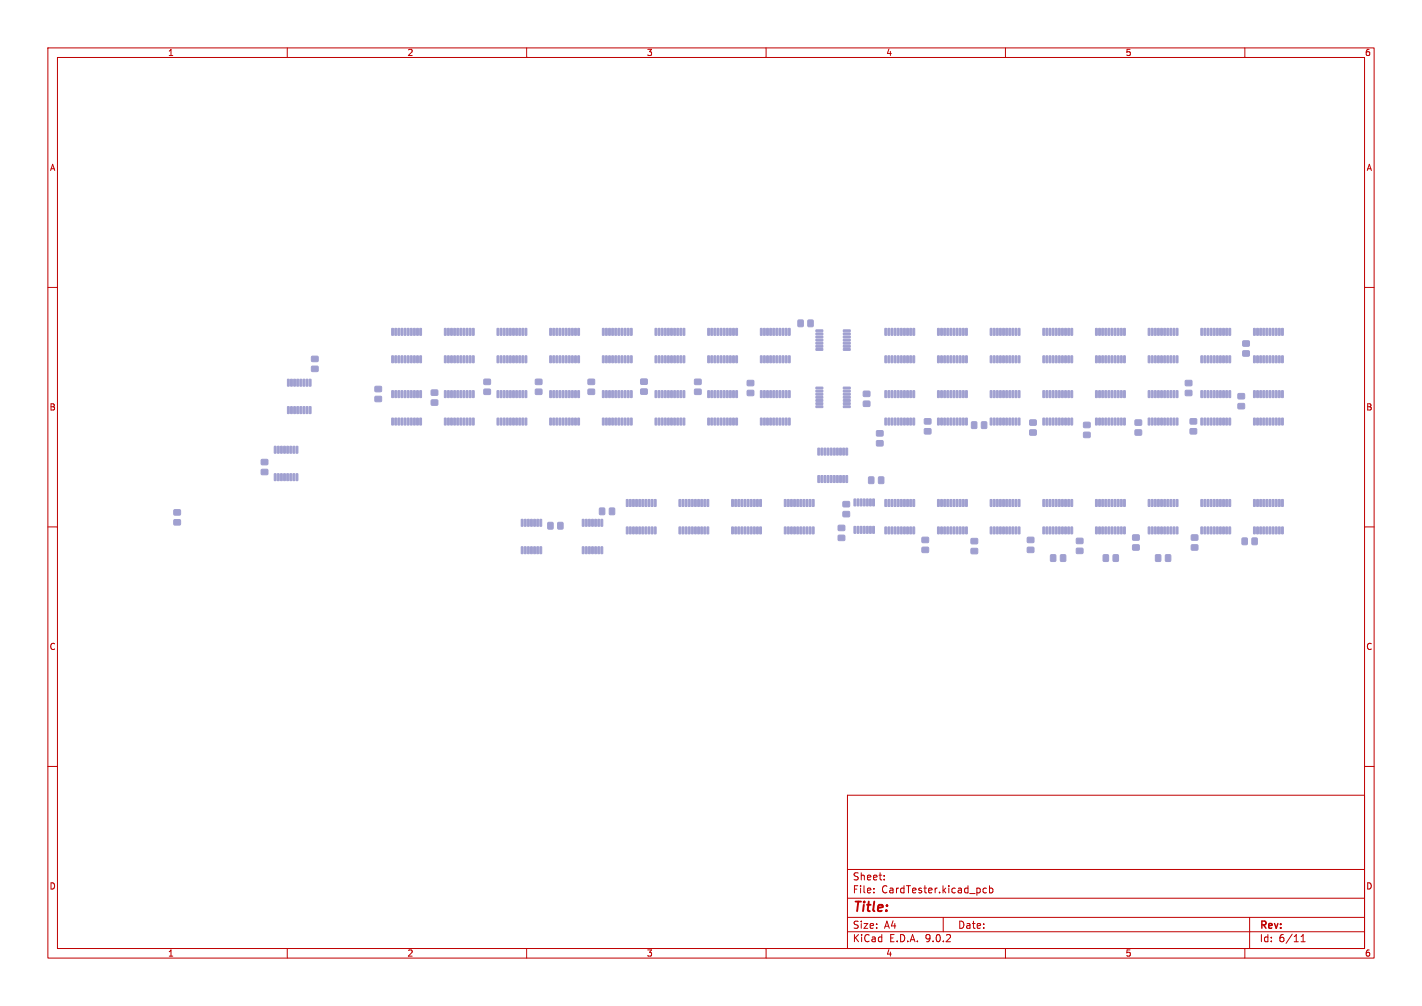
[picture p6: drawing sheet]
<svg xmlns="http://www.w3.org/2000/svg" width="297mm" height="210mm" viewBox="0 0 297 210" stroke-linecap="round" stroke-linejoin="round" font-family="sans-serif">
<defs><g id="words">
<text font-size="2.8" fill="#c00000" x="178" y="190.9">Title:</text>
<g font-size="2.1" fill="#c00000">
<text x="178" y="184">Sheet:</text>
<text x="178" y="186.7">File:</text>
<text x="184.1" y="186.7">CardTester.kicad_pcb</text>
<text x="178" y="196.9">KiCad</text>
<text x="178" y="194.1">Size:</text>
<text x="184.7" y="194.1">A4</text>
<text x="185.7" y="196.9">E.D.A.</text>
<text x="193.3" y="196.9">9.0.2</text>
<text x="200" y="194.1">Date:</text>
<text x="263" y="194.3">Rev:</text>
<text x="263" y="196.9">Id:</text>
<text x="267.1" y="196.9">6/11</text>
</g>
<g font-size="1.8" fill="#c00000">
<text x="35" y="11.9">1</text>
<text x="85" y="11.9">2</text>
<text x="135" y="11.9">3</text>
<text x="185" y="11.9">4</text>
<text x="235" y="11.9">5</text>
<text x="285" y="11.9">6</text>
<text x="10.3" y="35.9">A</text>
<text x="285.4" y="35.9">A</text>
<text x="10.3" y="85.9">B</text>
<text x="285.3" y="85.9">B</text>
<text x="10.3" y="135.9">C</text>
<text x="285.3" y="135.9">C</text>
<text x="10.3" y="185.9">D</text>
<text x="285.3" y="185.9">D</text>
<text x="35" y="199.9">1</text>
<text x="85" y="199.9">2</text>
<text x="135" y="199.9">3</text>
<text x="185" y="199.9">4</text>
<text x="235" y="199.9">5</text>
<text x="285" y="199.9">6</text>
</g>
</g></defs>
<g fill="none" stroke="#c00000" stroke-width=".21">
<path d="M10 10h277v190h-277zM12 12h273v186h-273zM60 10v2M110 10v2M160 10v2M210 10v2M260 10v2M10 60h2M285 60h2M10 110h2M285 110h2M10 160h2"/>
<path d="M177 166h108v32h-108zM285 160h2M60 198v2M110 198v2M160 198v2M177 194.5h108M177 191.5h108M177 187.5h108M177 181.5h108M182.5 186.3v.1M182.5 185.5v.1M184.7 183.6v.1"/>
<path d="M184.7 182.8v.1M197 191.5v3M206 185.5l-.4-.1-.3 .3 .2 .6h.5M206.7 185.5l.4-.1 .3 .3-.2 .6h-.5M206.7 184.9v1.5M210 198v2M260 198v2M261 191.5v6.5M271.7 196.6h.9M271.7 195.5l.5-.4v1.5"/>
</g>
<g fill="#a0a0d0" stroke="#a0a0d0" stroke-width=".21">
<path d="M64.6 84.9h.4l-.1 1.4h-.3z"/>
<path d="M64 84.9h.3v1.4h-.4z"/>
<path d="M63.3 84.9h.4l-.1 1.4h-.3z"/>
<path d="M62.7 84.9h.3v1.4h-.4z"/>
<path d="M62 84.9h.4l-.1 1.4h-.3z"/>
<path d="M61.4 84.9h.3v1.4h-.4z"/>
<path d="M60.7 84.9h.4l-.1 1.4h-.3z"/>
<path d="M60.1 84.9h.3v1.4h-.4z"/>
<path d="M60.1 79.2h.3v1.4h-.4z"/>
<path d="M60.7 79.2h.4l-.1 1.4h-.3z"/>
<path d="M61.4 79.2h.3v1.4h-.4z"/>
<path d="M62 79.2h.4l-.1 1.4h-.3z"/>
<path d="M62.7 79.2h.3v1.4h-.4z"/>
<path d="M63.3 79.2h.4l-.1 1.4h-.3z"/>
<path d="M64 79.2h.3v1.4h-.4z"/>
<path d="M64.6 79.2h.4l-.1 1.4h-.3z"/>
<path d="M152.8 104.3h.4l-.1 1.4h-.3z"/>
<path d="M153.5 104.3h.3v1.4h-.3z"/>
<path d="M154.1 104.3h.4l-.1 1.4h-.3z"/>
<path d="M154.8 104.3h.3v1.4h-.3z"/>
<path d="M155.4 104.3h.4l-.1 1.4h-.3z"/>
<path d="M156.1 104.3h.3v1.4h-.3z"/>
<path d="M156.7 104.3h.4l-.1 1.4h-.3z"/>
<path d="M157.4 104.3h.3v1.4h-.3z"/>
<path d="M158 104.3h.4l-.1 1.4h-.3z"/>
<path d="M158.7 104.3h.3v1.4h-.3z"/>
<path d="M158.7 110h.3v1.5l-.3-.1z"/>
<path d="M158 110h.4l-.1 1.5-.3-.1z"/>
<path d="M157.4 110h.3v1.5l-.3-.1z"/>
<path d="M156.7 110h.4l-.1 1.5-.3-.1z"/>
<path d="M156.1 110h.3v1.5l-.3-.1z"/>
<path d="M155.4 110h.4l-.1 1.5-.3-.1z"/>
<path d="M154.8 110h.3v1.5l-.3-.1z"/>
<path d="M154.1 110h.4l-.1 1.5-.3-.1z"/>
<path d="M153.5 110h.3v1.5l-.3-.1z"/>
<path d="M152.8 110h.4l-.1 1.5-.3-.1z"/>
<path d="M57.3 93.2h.4l-.1 1.4h-.3z"/>
<path d="M58 93.2h.3v1.4h-.4z"/>
<path d="M58.6 93.2h.4l-.1 1.4h-.3z"/>
<path d="M59.3 93.2h.3v1.4h-.4z"/>
<path d="M59.9 93.2h.4l-.1 1.4h-.3z"/>
<path d="M60.6 93.2h.3v1.4h-.4z"/>
<path d="M61.2 93.2h.4l-.1 1.4h-.3z"/>
<path d="M61.9 93.2h.3v1.4h-.4z"/>
<path d="M61.9 98.9h.3v1.4h-.4z"/>
<path d="M61.2 98.9h.4l-.1 1.4h-.3z"/>
<path d="M60.6 98.9h.3v1.4h-.4z"/>
<path d="M59.9 98.9h.4l-.1 1.4h-.3z"/>
<path d="M59.3 98.9h.3v1.4h-.4z"/>
<path d="M58.6 98.9h.4l-.1 1.4h-.3z"/>
<path d="M58 98.9h.3v1.4h-.4z"/>
<path d="M57.3 98.9h.4l-.1 1.4h-.3z"/>
<path d="M122.8 81.3h1.4v1h-1.4z"/>
<path d="M122.8 79.2h1.4v1h-1.4z"/>
<path d="M248.8 111.7h1.4v1h-1.4z"/>
<path d="M248.8 113.8h1.4v1h-1.4z"/>
<path d="M193.1 87.4h1.3v1.1h-1.3z"/>
<path d="M193.1 89.5h1.3v1.1h-1.3z"/>
<path d="M228.8 68.6h.4l-.1 1.4h-.3z"/>
<path d="M229.5 68.6h.3v1.4h-.3z"/>
<path d="M230.1 68.6h.4l-.1 1.4h-.3z"/>
<path d="M230.8 68.6h.3v1.4h-.3z"/>
<path d="M231.4 68.6h.4l-.1 1.4h-.3z"/>
<path d="M232.1 68.6h.3v1.4h-.3z"/>
<path d="M232.7 68.6h.4l-.1 1.4h-.3z"/>
<path d="M233.4 68.6h.3v1.4h-.3z"/>
<path d="M234 68.6h.4l-.1 1.4h-.3z"/>
<path d="M234.7 68.6h.3v1.4h-.3z"/>
<path d="M234.7 74.3h.3v1.4h-.3z"/>
<path d="M234 74.3h.4l-.1 1.4h-.3z"/>
<path d="M233.4 74.3h.3v1.4h-.3z"/>
<path d="M232.7 74.3h.4l-.1 1.4h-.3z"/>
<path d="M232.1 74.3h.3v1.4h-.3z"/>
<path d="M231.4 74.3h.4l-.1 1.4h-.3z"/>
<path d="M230.8 74.3h.3v1.4h-.3z"/>
<path d="M230.1 74.3h.4l-.1 1.4h-.3z"/>
<path d="M229.5 74.3h.3v1.4h-.3z"/>
<path d="M228.8 74.3h.4l-.1 1.4h-.3z"/>
<path d="M125.5 114.2h.4l-.1 1.4-.3-.1z"/>
<path d="M124.9 114.2h.3v1.4l-.3-.1z"/>
<path d="M124.2 114.2h.4l-.1 1.4-.3-.1z"/>
<path d="M123.6 114.2h.3v1.4l-.3-.1z"/>
<path d="M122.9 114.2h.4l-.1 1.4-.3-.1z"/>
<path d="M122.3 114.2h.3v1.4l-.3-.1z"/>
<path d="M121.6 114.2h.4l-.1 1.4-.3-.1z"/>
<path d="M121.6 108.4l.4 .1-.1 1.4-.3-.1z"/>
<path d="M122.3 108.4l.3 .1v1.4l-.3-.1z"/>
<path d="M122.9 108.4l.4 .1-.1 1.4-.3-.1z"/>
<path d="M123.6 108.4l.3 .1v1.4l-.3-.1z"/>
<path d="M124.2 108.4l.4 .1-.1 1.4-.3-.1z"/>
<path d="M124.9 108.4l.3 .1v1.4l-.3-.1z"/>
<path d="M125.5 108.4l.4 .1-.1 1.4-.3-.1z"/>
<path d="M217.8 68.6h.4l-.1 1.4h-.3z"/>
<path d="M218.5 68.6h.3v1.4h-.3z"/>
<path d="M219.1 68.6h.4l-.1 1.4h-.3z"/>
<path d="M219.8 68.6h.3v1.4h-.3z"/>
<path d="M220.4 68.6h.4l-.1 1.4h-.3z"/>
<path d="M221.1 68.6h.3v1.4h-.3z"/>
<path d="M221.7 68.6h.4l-.1 1.4h-.3z"/>
<path d="M222.4 68.6h.3v1.4h-.3z"/>
<path d="M223 68.6h.4l-.1 1.4h-.3z"/>
<path d="M223.7 68.6h.3v1.4h-.3z"/>
<path d="M223.7 74.3h.3v1.4h-.3z"/>
<path d="M223 74.3h.4l-.1 1.4h-.3z"/>
<path d="M222.4 74.3h.3v1.4h-.3z"/>
<path d="M221.7 74.3h.4l-.1 1.4h-.3z"/>
<path d="M221.1 74.3h.3v1.4h-.3z"/>
<path d="M220.4 74.3h.4l-.1 1.4h-.3z"/>
<path d="M219.8 74.3h.3v1.4h-.3z"/>
<path d="M219.1 74.3h.4l-.1 1.4h-.3z"/>
<path d="M218.5 74.3h.3v1.4h-.3z"/>
<path d="M217.8 74.3h.4l-.1 1.4h-.3z"/>
<path d="M145.1 81.3h1.3v1h-1.3z"/>
<path d="M145.1 79.2h1.3v1h-1.3z"/>
<path d="M81.8 81.6h.4l-.1 1.4h-.3z"/>
<path d="M82.5 81.6h.3v1.4h-.3z"/>
<path d="M83.1 81.6h.4l-.1 1.4h-.3z"/>
<path d="M83.8 81.6h.3v1.4h-.3z"/>
<path d="M84.4 81.6h.4l-.1 1.4h-.3z"/>
<path d="M85.1 81.6h.3v1.4h-.3z"/>
<path d="M85.7 81.6h.4l-.1 1.4h-.3z"/>
<path d="M86.4 81.6h.3v1.4h-.3z"/>
<path d="M87 81.6h.4l-.1 1.4h-.3z"/>
<path d="M87.7 81.6h.3v1.4h-.3z"/>
<path d="M87.7 87.3h.3v1.4h-.3z"/>
<path d="M87 87.3h.4l-.1 1.4h-.3z"/>
<path d="M86.4 87.3h.3v1.4h-.3z"/>
<path d="M85.7 87.3h.4l-.1 1.4h-.3z"/>
<path d="M85.1 87.3h.3v1.4h-.3z"/>
<path d="M84.4 87.3h.4l-.1 1.4h-.3z"/>
<path d="M83.8 87.3h.3v1.4h-.3z"/>
<path d="M83.1 87.3h.4l-.1 1.4h-.3z"/>
<path d="M82.5 87.3h.3v1.4h-.3z"/>
<path d="M81.8 87.3h.4l-.1 1.4h-.3z"/>
<path d="M114.8 68.6h.4l-.1 1.4h-.3z"/>
<path d="M115.5 68.6h.3v1.4h-.3z"/>
<path d="M116.1 68.6h.4l-.1 1.4h-.3z"/>
<path d="M116.8 68.6h.3v1.4h-.3z"/>
<path d="M117.4 68.6h.4l-.1 1.4h-.3z"/>
<path d="M118.1 68.6h.3v1.4h-.3z"/>
<path d="M118.7 68.6h.4l-.1 1.4h-.3z"/>
<path d="M119.4 68.6h.3v1.4h-.3z"/>
<path d="M120 68.6h.4l-.1 1.4h-.3z"/>
<path d="M120.7 68.6h.3v1.4h-.3z"/>
<path d="M120.7 74.3h.3v1.4h-.3z"/>
<path d="M120 74.3h.4l-.1 1.4h-.3z"/>
<path d="M119.4 74.3h.3v1.4h-.3z"/>
<path d="M118.7 74.3h.4l-.1 1.4h-.3z"/>
<path d="M118.1 74.3h.3v1.4h-.3z"/>
<path d="M117.4 74.3h.4l-.1 1.4h-.3z"/>
<path d="M116.8 74.3h.3v1.4h-.3z"/>
<path d="M116.1 74.3h.4l-.1 1.4h-.3z"/>
<path d="M115.5 74.3h.3v1.4h-.3z"/>
<path d="M114.8 74.3h.4l-.1 1.4h-.3z"/>
<path d="M217.8 104.3h.4l-.1 1.4h-.3z"/>
<path d="M218.5 104.3h.3v1.4h-.3z"/>
<path d="M219.1 104.3h.4l-.1 1.4h-.3z"/>
<path d="M219.8 104.3h.3v1.4h-.3z"/>
<path d="M220.4 104.3h.4l-.1 1.4h-.3z"/>
<path d="M221.1 104.3h.3v1.4h-.3z"/>
<path d="M221.7 104.3h.4l-.1 1.4h-.3z"/>
<path d="M222.4 104.3h.3v1.4h-.3z"/>
<path d="M223 104.3h.4l-.1 1.4h-.3z"/>
<path d="M223.7 104.3h.3v1.4h-.3z"/>
<path d="M223.7 110h.3v1.5l-.3-.1z"/>
<path d="M223 110h.4l-.1 1.5-.3-.1z"/>
<path d="M222.4 110h.3v1.5l-.3-.1z"/>
<path d="M221.7 110h.4l-.1 1.5-.3-.1z"/>
<path d="M221.1 110h.3v1.5l-.3-.1z"/>
<path d="M220.4 110h.4l-.1 1.5-.3-.1z"/>
<path d="M219.8 110h.3v1.5l-.3-.1z"/>
<path d="M219.1 110h.4l-.1 1.5-.3-.1z"/>
<path d="M218.5 110h.3v1.5l-.3-.1z"/>
<path d="M217.8 110h.4l-.1 1.5-.3-.1z"/>
<path d="M247.6 79.4h1.3v1.1h-1.3z"/>
<path d="M247.6 81.5h1.3v1.1h-1.3z"/>
<path d="M147.8 68.6h.4l-.1 1.4h-.3z"/>
<path d="M148.5 68.6h.3v1.4h-.3z"/>
<path d="M149.1 68.6h.4l-.1 1.4h-.3z"/>
<path d="M149.8 68.6h.3v1.4h-.3z"/>
<path d="M150.4 68.6h.4l-.1 1.4h-.3z"/>
<path d="M151.1 68.6h.3v1.4h-.3z"/>
<path d="M151.7 68.6h.4l-.1 1.4h-.3z"/>
<path d="M152.4 68.6h.3v1.4h-.3z"/>
<path d="M153 68.6h.4l-.1 1.4h-.3z"/>
<path d="M153.7 68.6h.3v1.4h-.3z"/>
<path d="M153.7 74.3h.3v1.4h-.3z"/>
<path d="M153 74.3h.4l-.1 1.4h-.3z"/>
<path d="M152.4 74.3h.3v1.4h-.3z"/>
<path d="M151.7 74.3h.4l-.1 1.4h-.3z"/>
<path d="M151.1 74.3h.3v1.4h-.3z"/>
<path d="M150.4 74.3h.4l-.1 1.4h-.3z"/>
<path d="M149.8 74.3h.3v1.4h-.3z"/>
<path d="M149.1 74.3h.4l-.1 1.4h-.3z"/>
<path d="M148.5 74.3h.3v1.4h-.3z"/>
<path d="M147.8 74.3h.4l-.1 1.4h-.3z"/>
<path d="M239.8 104.3h.4l-.1 1.4h-.3z"/>
<path d="M240.5 104.3h.3v1.4h-.3z"/>
<path d="M241.1 104.3h.4l-.1 1.4h-.3z"/>
<path d="M241.8 104.3h.3v1.4h-.3z"/>
<path d="M242.4 104.3h.4l-.1 1.4h-.3z"/>
<path d="M243.1 104.3h.3v1.4h-.3z"/>
<path d="M243.7 104.3h.4l-.1 1.4h-.3z"/>
<path d="M244.4 104.3h.3v1.4h-.3z"/>
<path d="M245 104.3h.4l-.1 1.4h-.3z"/>
<path d="M245.7 104.3h.3v1.4h-.3z"/>
<path d="M245.7 110h.3v1.5l-.3-.1z"/>
<path d="M245 110h.4l-.1 1.5-.3-.1z"/>
<path d="M244.4 110h.3v1.5l-.3-.1z"/>
<path d="M243.7 110h.4l-.1 1.5-.3-.1z"/>
<path d="M243.1 110h.3v1.5l-.3-.1z"/>
<path d="M242.4 110h.4l-.1 1.5-.3-.1z"/>
<path d="M241.8 110h.3v1.5l-.3-.1z"/>
<path d="M241.1 110h.4l-.1 1.5-.3-.1z"/>
<path d="M240.5 110h.3v1.5l-.3-.1z"/>
<path d="M239.8 110h.4l-.1 1.5-.3-.1z"/>
<path d="M206.8 104.3h.4l-.1 1.4h-.3z"/>
<path d="M207.5 104.3h.3v1.4h-.3z"/>
<path d="M208.1 104.3h.4l-.1 1.4h-.3z"/>
<path d="M208.8 104.3h.3v1.4h-.3z"/>
<path d="M209.4 104.3h.4l-.1 1.4h-.3z"/>
<path d="M210.1 104.3h.3v1.4h-.3z"/>
<path d="M210.7 104.3h.4l-.1 1.4h-.3z"/>
<path d="M211.4 104.3h.3v1.4h-.3z"/>
<path d="M212 104.3h.4l-.1 1.4h-.3z"/>
<path d="M212.7 104.3h.3v1.4h-.3z"/>
<path d="M212.7 110h.3v1.5l-.3-.1z"/>
<path d="M212 110h.4l-.1 1.5-.3-.1z"/>
<path d="M211.4 110h.3v1.5l-.3-.1z"/>
<path d="M210.7 110h.4l-.1 1.5-.3-.1z"/>
<path d="M210.1 110h.3v1.5l-.3-.1z"/>
<path d="M209.4 110h.4l-.1 1.5-.3-.1z"/>
<path d="M208.8 110h.3v1.5l-.3-.1z"/>
<path d="M208.1 110h.4l-.1 1.5-.3-.1z"/>
<path d="M207.5 110h.3v1.5l-.3-.1z"/>
<path d="M206.8 110h.4l-.1 1.5-.3-.1z"/>
<path d="M226.3 88.2h1.4v1h-1.4z"/>
<path d="M226.3 90.3h1.4v1h-1.4z"/>
<path d="M184.8 104.3h.4l-.1 1.4h-.3z"/>
<path d="M185.5 104.3h.3v1.4h-.3z"/>
<path d="M186.1 104.3h.4l-.1 1.4h-.3z"/>
<path d="M186.8 104.3h.3v1.4h-.3z"/>
<path d="M187.4 104.3h.4l-.1 1.4h-.3z"/>
<path d="M188.1 104.3h.3v1.4h-.3z"/>
<path d="M188.7 104.3h.4l-.1 1.4h-.3z"/>
<path d="M189.4 104.3h.3v1.4h-.3z"/>
<path d="M190 104.3h.4l-.1 1.4h-.3z"/>
<path d="M190.7 104.3h.3v1.4h-.3z"/>
<path d="M190.7 110h.3v1.5l-.3-.1z"/>
<path d="M190 110h.4l-.1 1.5-.3-.1z"/>
<path d="M189.4 110h.3v1.5l-.3-.1z"/>
<path d="M188.7 110h.4l-.1 1.5-.3-.1z"/>
<path d="M188.1 110h.3v1.5l-.3-.1z"/>
<path d="M187.4 110h.4l-.1 1.5-.3-.1z"/>
<path d="M186.8 110h.3v1.5l-.3-.1z"/>
<path d="M186.1 110h.4l-.1 1.5-.3-.1z"/>
<path d="M185.5 110h.3v1.5l-.3-.1z"/>
<path d="M184.8 110h.4l-.1 1.5-.3-.1z"/>
<path d="M241.4 115.8h1v1.4h-1z"/>
<path d="M243.4 115.8h1.1v1.4h-1.1z"/>
<path d="M112.8 114.2h.3v1.4l-.3-.1z"/>
<path d="M112.1 114.2h.4l-.1 1.4-.3-.1z"/>
<path d="M111.5 114.2h.3v1.4l-.3-.1z"/>
<path d="M110.8 114.2h.4l-.1 1.4-.3-.1z"/>
<path d="M110.2 114.2h.3v1.4l-.3-.1z"/>
<path d="M109.5 114.2h.4l-.1 1.4-.3-.1z"/>
<path d="M108.9 114.2h.3v1.4l-.3-.1z"/>
<path d="M108.9 108.4l.3 .1v1.4l-.3-.1z"/>
<path d="M109.5 108.4l.4 .1-.1 1.4-.3-.1z"/>
<path d="M110.2 108.4l.3 .1v1.4l-.3-.1z"/>
<path d="M110.8 108.4l.4 .1-.1 1.4-.3-.1z"/>
<path d="M111.5 108.4l.3 .1v1.4l-.3-.1z"/>
<path d="M112.1 108.4l.4 .1-.1 1.4-.3-.1z"/>
<path d="M112.8 108.4l.3 .1v1.4l-.3-.1z"/>
<path d="M92.8 68.6h.4l-.1 1.4h-.3z"/>
<path d="M93.5 68.6h.3v1.4h-.3z"/>
<path d="M94.1 68.6h.4l-.1 1.4h-.3z"/>
<path d="M94.8 68.6h.3v1.4h-.3z"/>
<path d="M95.4 68.6h.4l-.1 1.4h-.3z"/>
<path d="M96.1 68.6h.3v1.4h-.3z"/>
<path d="M96.7 68.6h.4l-.1 1.4h-.3z"/>
<path d="M97.4 68.6h.3v1.4h-.3z"/>
<path d="M98 68.6h.4l-.1 1.4h-.3z"/>
<path d="M98.7 68.6h.3v1.4h-.3z"/>
<path d="M98.7 74.3h.3v1.4h-.3z"/>
<path d="M98 74.3h.4l-.1 1.4h-.3z"/>
<path d="M97.4 74.3h.3v1.4h-.3z"/>
<path d="M96.7 74.3h.4l-.1 1.4h-.3z"/>
<path d="M96.1 74.3h.3v1.4h-.3z"/>
<path d="M95.4 74.3h.4l-.1 1.4h-.3z"/>
<path d="M94.8 74.3h.3v1.4h-.3z"/>
<path d="M94.1 74.3h.4l-.1 1.4h-.3z"/>
<path d="M93.5 74.3h.3v1.4h-.3z"/>
<path d="M92.8 74.3h.4l-.1 1.4h-.3z"/>
<path d="M81.8 68.6h.4l-.1 1.4h-.3z"/>
<path d="M82.5 68.6h.3v1.4h-.3z"/>
<path d="M83.1 68.6h.4l-.1 1.4h-.3z"/>
<path d="M83.8 68.6h.3v1.4h-.3z"/>
<path d="M84.4 68.6h.4l-.1 1.4h-.3z"/>
<path d="M85.1 68.6h.3v1.4h-.3z"/>
<path d="M85.7 68.6h.4l-.1 1.4h-.3z"/>
<path d="M86.4 68.6h.3v1.4h-.3z"/>
<path d="M87 68.6h.4l-.1 1.4h-.3z"/>
<path d="M87.7 68.6h.3v1.4h-.3z"/>
<path d="M87.7 74.3h.3v1.4h-.3z"/>
<path d="M87 74.3h.4l-.1 1.4h-.3z"/>
<path d="M86.4 74.3h.3v1.4h-.3z"/>
<path d="M85.7 74.3h.4l-.1 1.4h-.3z"/>
<path d="M85.1 74.3h.3v1.4h-.3z"/>
<path d="M84.4 74.3h.4l-.1 1.4h-.3z"/>
<path d="M83.8 74.3h.3v1.4h-.3z"/>
<path d="M83.1 74.3h.4l-.1 1.4h-.3z"/>
<path d="M82.5 74.3h.3v1.4h-.3z"/>
<path d="M81.8 74.3h.4l-.1 1.4h-.3z"/>
<path d="M250.8 81.6h.4l-.1 1.4h-.3z"/>
<path d="M251.5 81.6h.3v1.4h-.3z"/>
<path d="M252.1 81.6h.4l-.1 1.4h-.3z"/>
<path d="M252.8 81.6h.3v1.4h-.3z"/>
<path d="M253.4 81.6h.4l-.1 1.4h-.3z"/>
<path d="M254.1 81.6h.3v1.4h-.3z"/>
<path d="M254.7 81.6h.4l-.1 1.4h-.3z"/>
<path d="M255.4 81.6h.3v1.4h-.3z"/>
<path d="M256 81.6h.4l-.1 1.4h-.3z"/>
<path d="M256.7 81.6h.3v1.4h-.3z"/>
<path d="M256.7 87.3h.3v1.4h-.3z"/>
<path d="M256 87.3h.4l-.1 1.4h-.3z"/>
<path d="M255.4 87.3h.3v1.4h-.3z"/>
<path d="M254.7 87.3h.4l-.1 1.4h-.3z"/>
<path d="M254.1 87.3h.3v1.4h-.3z"/>
<path d="M253.4 87.3h.4l-.1 1.4h-.3z"/>
<path d="M252.8 87.3h.3v1.4h-.3z"/>
<path d="M252.1 87.3h.4l-.1 1.4h-.3z"/>
<path d="M251.5 87.3h.3v1.4h-.3z"/>
<path d="M250.8 87.3h.4l-.1 1.4h-.3z"/>
<path d="M261.8 104.3h.4l-.1 1.4h-.3z"/>
<path d="M262.5 104.3h.3v1.4h-.3z"/>
<path d="M263.1 104.3h.4l-.1 1.4h-.3z"/>
<path d="M263.8 104.3h.3v1.4h-.3z"/>
<path d="M264.4 104.3h.4l-.1 1.4h-.3z"/>
<path d="M265.1 104.3h.3v1.4h-.3z"/>
<path d="M265.7 104.3h.4l-.1 1.4h-.3z"/>
<path d="M266.4 104.3h.3v1.4h-.3z"/>
<path d="M267 104.3h.4l-.1 1.4h-.3z"/>
<path d="M267.7 104.3h.3v1.4h-.3z"/>
<path d="M267.7 110h.3v1.5l-.3-.1z"/>
<path d="M267 110h.4l-.1 1.5-.3-.1z"/>
<path d="M266.4 110h.3v1.5l-.3-.1z"/>
<path d="M265.7 110h.4l-.1 1.5-.3-.1z"/>
<path d="M265.1 110h.3v1.5l-.3-.1z"/>
<path d="M264.4 110h.4l-.1 1.5-.3-.1z"/>
<path d="M263.8 110h.3v1.5l-.3-.1z"/>
<path d="M263.1 110h.4l-.1 1.5-.3-.1z"/>
<path d="M262.5 110h.3v1.5l-.3-.1z"/>
<path d="M261.8 110h.4l-.1 1.5-.3-.1z"/>
<path d="M259.4 112.3h1.1v1.4h-1.1z"/>
<path d="M261.5 112.3h1.1v1.4h-1.1z"/>
<path d="M214.6 112.2h1.3v1h-1.3z"/>
<path d="M214.6 114.3h1.3v1h-1.3z"/>
<path d="M258.6 82.2h1.3v1h-1.3z"/>
<path d="M258.6 84.3h1.3v1h-1.3z"/>
<path d="M176.2 80.8h1.3l.1 .3-1.4 .1z"/>
<path d="M176.2 81.5h1.3l.1 .3h-1.4z"/>
<path d="M176.2 82.1h1.3l.1 .3-1.4 .1z"/>
<path d="M176.2 82.8h1.3l.1 .3h-1.4z"/>
<path d="M176.2 83.4h1.3l.1 .3-1.4 .1z"/>
<path d="M176.2 84.1h1.3l.1 .3h-1.4z"/>
<path d="M176.2 84.7h1.3l.1 .3-1.4 .1z"/>
<path d="M170.4 84.7h1.4l.1 .3-1.4 .1z"/>
<path d="M170.4 84.1h1.4l.1 .3h-1.4z"/>
<path d="M170.4 83.4h1.4l.1 .3-1.4 .1z"/>
<path d="M170.4 82.8h1.4l.1 .3h-1.4z"/>
<path d="M170.4 82.1h1.4l.1 .3-1.4 .1z"/>
<path d="M170.4 81.5h1.4l.1 .3h-1.4z"/>
<path d="M170.4 80.8h1.4l.1 .3-1.4 .1z"/>
<path d="M65.1 76.5h1.3v1h-1.3z"/>
<path d="M65.1 74.4h1.3v1h-1.3z"/>
<path d="M228.8 104.3h.4l-.1 1.4h-.3z"/>
<path d="M229.5 104.3h.3v1.4h-.3z"/>
<path d="M230.1 104.3h.4l-.1 1.4h-.3z"/>
<path d="M230.8 104.3h.3v1.4h-.3z"/>
<path d="M231.4 104.3h.4l-.1 1.4h-.3z"/>
<path d="M232.1 104.3h.3v1.4h-.3z"/>
<path d="M232.7 104.3h.4l-.1 1.4h-.3z"/>
<path d="M233.4 104.3h.3v1.4h-.3z"/>
<path d="M234 104.3h.4l-.1 1.4h-.3z"/>
<path d="M234.7 104.3h.3v1.4h-.3z"/>
<path d="M234.7 110h.3v1.5l-.3-.1z"/>
<path d="M234 110h.4l-.1 1.5-.3-.1z"/>
<path d="M233.4 110h.3v1.5l-.3-.1z"/>
<path d="M232.7 110h.4l-.1 1.5-.3-.1z"/>
<path d="M232.1 110h.3v1.5l-.3-.1z"/>
<path d="M231.4 110h.4l-.1 1.5-.3-.1z"/>
<path d="M230.8 110h.3v1.5l-.3-.1z"/>
<path d="M230.1 110h.4l-.1 1.5-.3-.1z"/>
<path d="M229.5 110h.3v1.5l-.3-.1z"/>
<path d="M228.8 110h.4l-.1 1.5-.3-.1z"/>
<path d="M236.6 111.7h1.3v1h-1.3z"/>
<path d="M236.6 113.8h1.3v1h-1.3z"/>
<path d="M195.8 104.3h.4l-.1 1.4h-.3z"/>
<path d="M196.5 104.3h.3v1.4h-.3z"/>
<path d="M197.1 104.3h.4l-.1 1.4h-.3z"/>
<path d="M197.8 104.3h.3v1.4h-.3z"/>
<path d="M198.4 104.3h.4l-.1 1.4h-.3z"/>
<path d="M199.1 104.3h.3v1.4h-.3z"/>
<path d="M199.7 104.3h.4l-.1 1.4h-.3z"/>
<path d="M200.4 104.3h.3v1.4h-.3z"/>
<path d="M201 104.3h.4l-.1 1.4h-.3z"/>
<path d="M201.7 104.3h.3v1.4h-.3z"/>
<path d="M201.7 110h.3v1.5l-.3-.1z"/>
<path d="M201 110h.4l-.1 1.5-.3-.1z"/>
<path d="M200.4 110h.3v1.5l-.3-.1z"/>
<path d="M199.7 110h.4l-.1 1.5-.3-.1z"/>
<path d="M199.1 110h.3v1.5l-.3-.1z"/>
<path d="M198.4 110h.4l-.1 1.5-.3-.1z"/>
<path d="M197.8 110h.3v1.5l-.3-.1z"/>
<path d="M197.1 110h.4l-.1 1.5-.3-.1z"/>
<path d="M196.5 110h.3v1.5l-.3-.1z"/>
<path d="M195.8 110h.4l-.1 1.5-.3-.1z"/>
<path d="M111.8 81.3h1.4v1h-1.4z"/>
<path d="M111.8 79.2h1.4v1h-1.4z"/>
<path d="M183.5 99.6h1.1v1.3h-1.1z"/>
<path d="M181.4 99.6h1.1v1.3h-1.1z"/>
<path d="M183.1 89.9h1.3v1.1h-1.3z"/>
<path d="M183.1 92h1.3v1.1h-1.3z"/>
<path d="M130.8 104.3h.4l-.1 1.4h-.3z"/>
<path d="M131.5 104.3h.3v1.4h-.3z"/>
<path d="M132.1 104.3h.4l-.1 1.4h-.3z"/>
<path d="M132.8 104.3h.3v1.4h-.3z"/>
<path d="M133.4 104.3h.4l-.1 1.4h-.3z"/>
<path d="M134.1 104.3h.3v1.4h-.3z"/>
<path d="M134.7 104.3h.4l-.1 1.4h-.3z"/>
<path d="M135.4 104.3h.3v1.4h-.3z"/>
<path d="M136 104.3h.4l-.1 1.4h-.3z"/>
<path d="M136.7 104.3h.3v1.4h-.3z"/>
<path d="M136.7 110h.3v1.5l-.3-.1z"/>
<path d="M136 110h.4l-.1 1.5-.3-.1z"/>
<path d="M135.4 110h.3v1.5l-.3-.1z"/>
<path d="M134.7 110h.4l-.1 1.5-.3-.1z"/>
<path d="M134.1 110h.3v1.5l-.3-.1z"/>
<path d="M133.4 110h.4l-.1 1.5-.3-.1z"/>
<path d="M132.8 110h.3v1.5l-.3-.1z"/>
<path d="M132.1 110h.4l-.1 1.5-.3-.1z"/>
<path d="M131.5 110h.3v1.5l-.3-.1z"/>
<path d="M130.8 110h.4l-.1 1.5-.3-.1z"/>
<path d="M250.8 68.6h.4l-.1 1.4h-.3z"/>
<path d="M251.5 68.6h.3v1.4h-.3z"/>
<path d="M252.1 68.6h.4l-.1 1.4h-.3z"/>
<path d="M252.8 68.6h.3v1.4h-.3z"/>
<path d="M253.4 68.6h.4l-.1 1.4h-.3z"/>
<path d="M254.1 68.6h.3v1.4h-.3z"/>
<path d="M254.7 68.6h.4l-.1 1.4h-.3z"/>
<path d="M255.4 68.6h.3v1.4h-.3z"/>
<path d="M256 68.6h.4l-.1 1.4h-.3z"/>
<path d="M256.7 68.6h.3v1.4h-.3z"/>
<path d="M256.7 74.3h.3v1.4h-.3z"/>
<path d="M256 74.3h.4l-.1 1.4h-.3z"/>
<path d="M255.4 74.3h.3v1.4h-.3z"/>
<path d="M254.7 74.3h.4l-.1 1.4h-.3z"/>
<path d="M254.1 74.3h.3v1.4h-.3z"/>
<path d="M253.4 74.3h.4l-.1 1.4h-.3z"/>
<path d="M252.8 74.3h.3v1.4h-.3z"/>
<path d="M252.1 74.3h.4l-.1 1.4h-.3z"/>
<path d="M251.5 74.3h.3v1.4h-.3z"/>
<path d="M250.8 74.3h.4l-.1 1.4h-.3z"/>
<path d="M114.4 109.1h1.1v1.3h-1.1z"/>
<path d="M116.5 109.1h1.1v1.3h-1.1z"/>
<path d="M215.1 87.7h1.3v1h-1.3z"/>
<path d="M215.1 89.8h1.3v1h-1.3z"/>
<path d="M133.8 81.2h1.4v1.1h-1.4z"/>
<path d="M133.8 79.2h1.4v1h-1.4z"/>
<path d="M261.8 68.6h.4l-.1 1.4h-.3z"/>
<path d="M262.5 68.6h.3v1.4h-.3z"/>
<path d="M263.1 68.6h.4l-.1 1.4h-.3z"/>
<path d="M263.8 68.6h.3v1.4h-.3z"/>
<path d="M264.4 68.6h.4l-.1 1.4h-.3z"/>
<path d="M265.1 68.6h.3v1.4h-.3z"/>
<path d="M265.7 68.6h.4l-.1 1.4h-.3z"/>
<path d="M266.4 68.6h.3v1.4h-.3z"/>
<path d="M267 68.6h.4l-.1 1.4h-.3z"/>
<path d="M267.7 68.6h.3v1.4h-.3z"/>
<path d="M267.7 74.3h.3v1.4h-.3z"/>
<path d="M267 74.3h.4l-.1 1.4h-.3z"/>
<path d="M266.4 74.3h.3v1.4h-.3z"/>
<path d="M265.7 74.3h.4l-.1 1.4h-.3z"/>
<path d="M265.1 74.3h.3v1.4h-.3z"/>
<path d="M264.4 74.3h.4l-.1 1.4h-.3z"/>
<path d="M263.8 74.3h.3v1.4h-.3z"/>
<path d="M263.1 74.3h.4l-.1 1.4h-.3z"/>
<path d="M262.5 74.3h.3v1.4h-.3z"/>
<path d="M261.8 74.3h.4l-.1 1.4h-.3z"/>
<path d="M168.8 66.8h1v1.4h-1z"/>
<path d="M166.7 66.8h1v1.4h-1z"/>
<path d="M141.8 104.3h.4l-.1 1.4h-.3z"/>
<path d="M142.5 104.3h.3v1.4h-.3z"/>
<path d="M143.1 104.3h.4l-.1 1.4h-.3z"/>
<path d="M143.8 104.3h.3v1.4h-.3z"/>
<path d="M144.4 104.3h.4l-.1 1.4h-.3z"/>
<path d="M145.1 104.3h.3v1.4h-.3z"/>
<path d="M145.7 104.3h.4l-.1 1.4h-.3z"/>
<path d="M146.4 104.3h.3v1.4h-.3z"/>
<path d="M147 104.3h.4l-.1 1.4h-.3z"/>
<path d="M147.7 104.3h.3v1.4h-.3z"/>
<path d="M147.7 110h.3v1.5l-.3-.1z"/>
<path d="M147 110h.4l-.1 1.5-.3-.1z"/>
<path d="M146.4 110h.3v1.5l-.3-.1z"/>
<path d="M145.7 110h.4l-.1 1.5-.3-.1z"/>
<path d="M145.1 110h.3v1.5l-.3-.1z"/>
<path d="M144.4 110h.4l-.1 1.5-.3-.1z"/>
<path d="M143.8 110h.3v1.5l-.3-.1z"/>
<path d="M143.1 110h.4l-.1 1.5-.3-.1z"/>
<path d="M142.5 110h.3v1.5l-.3-.1z"/>
<path d="M141.8 110h.4l-.1 1.5-.3-.1z"/>
<path d="M195.8 68.6h.4l-.1 1.4h-.3z"/>
<path d="M196.5 68.6h.3v1.4h-.3z"/>
<path d="M197.1 68.6h.4l-.1 1.4h-.3z"/>
<path d="M197.8 68.6h.3v1.4h-.3z"/>
<path d="M198.4 68.6h.4l-.1 1.4h-.3z"/>
<path d="M199.1 68.6h.3v1.4h-.3z"/>
<path d="M199.7 68.6h.4l-.1 1.4h-.3z"/>
<path d="M200.4 68.6h.3v1.4h-.3z"/>
<path d="M201 68.6h.4l-.1 1.4h-.3z"/>
<path d="M201.7 68.6h.3v1.4h-.3z"/>
<path d="M201.7 74.3h.3v1.4h-.3z"/>
<path d="M201 74.3h.4l-.1 1.4h-.3z"/>
<path d="M200.4 74.3h.3v1.4h-.3z"/>
<path d="M199.7 74.3h.4l-.1 1.4h-.3z"/>
<path d="M199.1 74.3h.3v1.4h-.3z"/>
<path d="M198.4 74.3h.4l-.1 1.4h-.3z"/>
<path d="M197.8 74.3h.3v1.4h-.3z"/>
<path d="M197.1 74.3h.4l-.1 1.4h-.3z"/>
<path d="M196.5 74.3h.3v1.4h-.3z"/>
<path d="M195.8 74.3h.4l-.1 1.4h-.3z"/>
<path d="M224.8 112.4h1.4v1h-1.4z"/>
<path d="M224.8 114.5h1.4v1h-1.4z"/>
<path d="M192.6 112.2h1.3v1h-1.3z"/>
<path d="M192.6 114.3h1.3v1h-1.3z"/>
<path d="M103.8 81.6h.4l-.1 1.4h-.3z"/>
<path d="M104.5 81.6h.3v1.4h-.3z"/>
<path d="M105.1 81.6h.4l-.1 1.4h-.3z"/>
<path d="M105.8 81.6h.3v1.4h-.3z"/>
<path d="M106.4 81.6h.4l-.1 1.4h-.3z"/>
<path d="M107.1 81.6h.3v1.4h-.3z"/>
<path d="M107.7 81.6h.4l-.1 1.4h-.3z"/>
<path d="M108.4 81.6h.3v1.4h-.3z"/>
<path d="M109 81.6h.4l-.1 1.4h-.3z"/>
<path d="M109.7 81.6h.3v1.4h-.3z"/>
<path d="M109.7 87.3h.3v1.4h-.3z"/>
<path d="M109 87.3h.4l-.1 1.4h-.3z"/>
<path d="M108.4 87.3h.3v1.4h-.3z"/>
<path d="M107.7 87.3h.4l-.1 1.4h-.3z"/>
<path d="M107.1 87.3h.3v1.4h-.3z"/>
<path d="M106.4 87.3h.4l-.1 1.4h-.3z"/>
<path d="M105.8 87.3h.3v1.4h-.3z"/>
<path d="M105.1 87.3h.4l-.1 1.4h-.3z"/>
<path d="M104.5 87.3h.3v1.4h-.3z"/>
<path d="M103.8 87.3h.4l-.1 1.4h-.3z"/>
<path d="M230.4 115.8h1.1v1.4h-1.1z"/>
<path d="M232.5 115.8h1.1v1.4h-1.1z"/>
<path d="M239.8 68.6h.4l-.1 1.4h-.3z"/>
<path d="M240.5 68.6h.3v1.4h-.3z"/>
<path d="M241.1 68.6h.4l-.1 1.4h-.3z"/>
<path d="M241.8 68.6h.3v1.4h-.3z"/>
<path d="M242.4 68.6h.4l-.1 1.4h-.3z"/>
<path d="M243.1 68.6h.3v1.4h-.3z"/>
<path d="M243.7 68.6h.4l-.1 1.4h-.3z"/>
<path d="M244.4 68.6h.3v1.4h-.3z"/>
<path d="M245 68.6h.4l-.1 1.4h-.3z"/>
<path d="M245.7 68.6h.3v1.4h-.3z"/>
<path d="M245.7 74.3h.3v1.4h-.3z"/>
<path d="M245 74.3h.4l-.1 1.4h-.3z"/>
<path d="M244.4 74.3h.3v1.4h-.3z"/>
<path d="M243.7 74.3h.4l-.1 1.4h-.3z"/>
<path d="M243.1 74.3h.3v1.4h-.3z"/>
<path d="M242.4 74.3h.4l-.1 1.4h-.3z"/>
<path d="M241.8 74.3h.3v1.4h-.3z"/>
<path d="M241.1 74.3h.4l-.1 1.4h-.3z"/>
<path d="M240.5 74.3h.3v1.4h-.3z"/>
<path d="M239.8 74.3h.4l-.1 1.4h-.3z"/>
<path d="M219.4 115.8h1.1v1.4h-1.1z"/>
<path d="M221.5 115.8h1.1v1.4h-1.1z"/>
<path d="M125.2 106.1h1.1v1.3h-1.1z"/>
<path d="M127.3 106.1h1v1.3h-1z"/>
<path d="M206.8 81.6h.4l-.1 1.4h-.3z"/>
<path d="M207.5 81.6h.3v1.4h-.3z"/>
<path d="M208.1 81.6h.4l-.1 1.4h-.3z"/>
<path d="M208.8 81.6h.3v1.4h-.3z"/>
<path d="M209.4 81.6h.4l-.1 1.4h-.3z"/>
<path d="M210.1 81.6h.3v1.4h-.3z"/>
<path d="M210.7 81.6h.4l-.1 1.4h-.3z"/>
<path d="M211.4 81.6h.3v1.4h-.3z"/>
<path d="M212 81.6h.4l-.1 1.4h-.3z"/>
<path d="M212.7 81.6h.3v1.4h-.3z"/>
<path d="M212.7 87.3h.3v1.4h-.3z"/>
<path d="M212 87.3h.4l-.1 1.4h-.3z"/>
<path d="M211.4 87.3h.3v1.4h-.3z"/>
<path d="M210.7 87.3h.4l-.1 1.4h-.3z"/>
<path d="M210.1 87.3h.3v1.4h-.3z"/>
<path d="M209.4 87.3h.4l-.1 1.4h-.3z"/>
<path d="M208.8 87.3h.3v1.4h-.3z"/>
<path d="M208.1 87.3h.4l-.1 1.4h-.3z"/>
<path d="M207.5 87.3h.3v1.4h-.3z"/>
<path d="M206.8 87.3h.4l-.1 1.4h-.3z"/>
<path d="M78.3 82.8h1.4v1h-1.4z"/>
<path d="M78.3 80.7h1.4v1h-1.4z"/>
<path d="M184.8 68.6h.4l-.1 1.4h-.3z"/>
<path d="M185.5 68.6h.3v1.4h-.3z"/>
<path d="M186.1 68.6h.4l-.1 1.4h-.3z"/>
<path d="M186.8 68.6h.3v1.4h-.3z"/>
<path d="M187.4 68.6h.4l-.1 1.4h-.3z"/>
<path d="M188.1 68.6h.3v1.4h-.3z"/>
<path d="M188.7 68.6h.4l-.1 1.4h-.3z"/>
<path d="M189.4 68.6h.3v1.4h-.3z"/>
<path d="M190 68.6h.4l-.1 1.4h-.3z"/>
<path d="M190.7 68.6h.3v1.4h-.3z"/>
<path d="M190.7 74.3h.3v1.4h-.3z"/>
<path d="M190 74.3h.4l-.1 1.4h-.3z"/>
<path d="M189.4 74.3h.3v1.4h-.3z"/>
<path d="M188.7 74.3h.4l-.1 1.4h-.3z"/>
<path d="M188.1 74.3h.3v1.4h-.3z"/>
<path d="M187.4 74.3h.4l-.1 1.4h-.3z"/>
<path d="M186.8 74.3h.3v1.4h-.3z"/>
<path d="M186.1 74.3h.4l-.1 1.4h-.3z"/>
<path d="M185.5 74.3h.3v1.4h-.3z"/>
<path d="M184.8 74.3h.4l-.1 1.4h-.3z"/>
<path d="M176.1 106.8h1.3v1h-1.3z"/>
<path d="M176.1 104.7h1.3v1.1h-1.3z"/>
<path d="M90.1 81.4h1.3v1.1h-1.3z"/>
<path d="M90.1 83.5h1.3v1.1h-1.3z"/>
<path d="M180.3 81.7h1.4v1h-1.4z"/>
<path d="M180.3 83.8h1.4v1h-1.4z"/>
<path d="M206.8 68.6h.4l-.1 1.4h-.3z"/>
<path d="M207.5 68.6h.3v1.4h-.3z"/>
<path d="M208.1 68.6h.4l-.1 1.4h-.3z"/>
<path d="M208.8 68.6h.3v1.4h-.3z"/>
<path d="M209.4 68.6h.4l-.1 1.4h-.3z"/>
<path d="M210.1 68.6h.3v1.4h-.3z"/>
<path d="M210.7 68.6h.4l-.1 1.4h-.3z"/>
<path d="M211.4 68.6h.3v1.4h-.3z"/>
<path d="M212 68.6h.4l-.1 1.4h-.3z"/>
<path d="M212.7 68.6h.3v1.4h-.3z"/>
<path d="M212.7 74.3h.3v1.4h-.3z"/>
<path d="M212 74.3h.4l-.1 1.4h-.3z"/>
<path d="M211.4 74.3h.3v1.4h-.3z"/>
<path d="M210.7 74.3h.4l-.1 1.4h-.3z"/>
<path d="M210.1 74.3h.3v1.4h-.3z"/>
<path d="M209.4 74.3h.4l-.1 1.4h-.3z"/>
<path d="M208.8 74.3h.3v1.4h-.3z"/>
<path d="M208.1 74.3h.4l-.1 1.4h-.3z"/>
<path d="M207.5 74.3h.3v1.4h-.3z"/>
<path d="M206.8 74.3h.4l-.1 1.4h-.3z"/>
<path d="M184.8 81.6h.4l-.1 1.4h-.3z"/>
<path d="M185.5 81.6h.3v1.4h-.3z"/>
<path d="M186.1 81.6h.4l-.1 1.4h-.3z"/>
<path d="M186.8 81.6h.3v1.4h-.3z"/>
<path d="M187.4 81.6h.4l-.1 1.4h-.3z"/>
<path d="M188.1 81.6h.3v1.4h-.3z"/>
<path d="M188.7 81.6h.4l-.1 1.4h-.3z"/>
<path d="M189.4 81.6h.3v1.4h-.3z"/>
<path d="M190 81.6h.4l-.1 1.4h-.3z"/>
<path d="M190.7 81.6h.3v1.4h-.3z"/>
<path d="M190.7 87.3h.3v1.4h-.3z"/>
<path d="M190 87.3h.4l-.1 1.4h-.3z"/>
<path d="M189.4 87.3h.3v1.4h-.3z"/>
<path d="M188.7 87.3h.4l-.1 1.4h-.3z"/>
<path d="M188.1 87.3h.3v1.4h-.3z"/>
<path d="M187.4 87.3h.4l-.1 1.4h-.3z"/>
<path d="M186.8 87.3h.3v1.4h-.3z"/>
<path d="M186.1 87.3h.4l-.1 1.4h-.3z"/>
<path d="M185.5 87.3h.3v1.4h-.3z"/>
<path d="M184.8 87.3h.4l-.1 1.4h-.3z"/>
<path d="M136.8 68.6h.4l-.1 1.4h-.3z"/>
<path d="M137.5 68.6h.3v1.4h-.3z"/>
<path d="M138.1 68.6h.4l-.1 1.4h-.3z"/>
<path d="M138.8 68.6h.3v1.4h-.3z"/>
<path d="M139.4 68.6h.4l-.1 1.4h-.3z"/>
<path d="M140.1 68.6h.3v1.4h-.3z"/>
<path d="M140.7 68.6h.4l-.1 1.4h-.3z"/>
<path d="M141.4 68.6h.3v1.4h-.3z"/>
<path d="M142 68.6h.4l-.1 1.4h-.3z"/>
<path d="M142.7 68.6h.3v1.4h-.3z"/>
<path d="M142.7 74.3h.3v1.4h-.3z"/>
<path d="M142 74.3h.4l-.1 1.4h-.3z"/>
<path d="M141.4 74.3h.3v1.4h-.3z"/>
<path d="M140.7 74.3h.4l-.1 1.4h-.3z"/>
<path d="M140.1 74.3h.3v1.4h-.3z"/>
<path d="M139.4 74.3h.4l-.1 1.4h-.3z"/>
<path d="M138.8 74.3h.3v1.4h-.3z"/>
<path d="M138.1 74.3h.4l-.1 1.4h-.3z"/>
<path d="M137.5 74.3h.3v1.4h-.3z"/>
<path d="M136.8 74.3h.4l-.1 1.4h-.3z"/>
<path d="M176.7 99.3h.3v1.4h-.3z"/>
<path d="M176 99.3h.4l-.1 1.4h-.3z"/>
<path d="M175.4 99.3h.3v1.4h-.3z"/>
<path d="M174.7 99.3h.4l-.1 1.4h-.3z"/>
<path d="M174.1 99.3h.3v1.4h-.3z"/>
<path d="M173.4 99.3h.4l-.1 1.4h-.3z"/>
<path d="M172.8 99.3h.3v1.4h-.3z"/>
<path d="M172.1 99.3h.4l-.1 1.4h-.3z"/>
<path d="M171.5 99.3h.3v1.4h-.3z"/>
<path d="M170.8 99.3h.4l-.1 1.4h-.3z"/>
<path d="M170.8 93.6h.4l-.1 1.4h-.3z"/>
<path d="M171.5 93.6h.3v1.4h-.3z"/>
<path d="M172.1 93.6h.4l-.1 1.4h-.3z"/>
<path d="M172.8 93.6h.3v1.4h-.3z"/>
<path d="M173.4 93.6h.4l-.1 1.4h-.3z"/>
<path d="M174.1 93.6h.3v1.4h-.3z"/>
<path d="M174.7 93.6h.4l-.1 1.4h-.3z"/>
<path d="M175.4 93.6h.3v1.4h-.3z"/>
<path d="M176 93.6h.4l-.1 1.4h-.3z"/>
<path d="M176.7 93.6h.3v1.4h-.3z"/>
<path d="M136.8 81.6h.4l-.1 1.4h-.3z"/>
<path d="M137.5 81.6h.3v1.4h-.3z"/>
<path d="M138.1 81.6h.4l-.1 1.4h-.3z"/>
<path d="M138.8 81.6h.3v1.4h-.3z"/>
<path d="M139.4 81.6h.4l-.1 1.4h-.3z"/>
<path d="M140.1 81.6h.3v1.4h-.3z"/>
<path d="M140.7 81.6h.4l-.1 1.4h-.3z"/>
<path d="M141.4 81.6h.3v1.4h-.3z"/>
<path d="M142 81.6h.4l-.1 1.4h-.3z"/>
<path d="M142.7 81.6h.3v1.4h-.3z"/>
<path d="M142.7 87.3h.3v1.4h-.3z"/>
<path d="M142 87.3h.4l-.1 1.4h-.3z"/>
<path d="M141.4 87.3h.3v1.4h-.3z"/>
<path d="M140.7 87.3h.4l-.1 1.4h-.3z"/>
<path d="M140.1 87.3h.3v1.4h-.3z"/>
<path d="M139.4 87.3h.4l-.1 1.4h-.3z"/>
<path d="M138.8 87.3h.3v1.4h-.3z"/>
<path d="M138.1 87.3h.4l-.1 1.4h-.3z"/>
<path d="M137.5 87.3h.3v1.4h-.3z"/>
<path d="M136.8 87.3h.4l-.1 1.4h-.3z"/>
<path d="M156.1 81.5h1.3v1.1h-1.3z"/>
<path d="M156.1 79.4h1.3v1.1h-1.3z"/>
<path d="M178.4 104.2h.3v1.4h-.3z"/>
<path d="M179 104.2h.4l-.1 1.4h-.3z"/>
<path d="M179.7 104.2h.3v1.4h-.3z"/>
<path d="M180.3 104.2h.4l-.1 1.4h-.3z"/>
<path d="M181 104.2h.3v1.4h-.3z"/>
<path d="M181.6 104.2h.4l-.1 1.4h-.3z"/>
<path d="M182.3 104.2h.3v1.4h-.3z"/>
<path d="M182.3 109.9h.3v1.4h-.3z"/>
<path d="M181.6 109.9h.4l-.1 1.4h-.3z"/>
<path d="M181 109.9h.3v1.4h-.3z"/>
<path d="M180.3 109.9h.4l-.1 1.4h-.3z"/>
<path d="M179.7 109.9h.3v1.4h-.3z"/>
<path d="M179 109.9h.4l-.1 1.4h-.3z"/>
<path d="M178.4 109.9h.3v1.4h-.3z"/>
<path d="M36.3 106.4h1.4v1.1h-1.4z"/>
<path d="M36.3 108.5h1.4v1.1h-1.4z"/>
<path d="M202.8 112.4h1.4v1.1h-1.4z"/>
<path d="M202.8 114.5h1.4v1.1h-1.4z"/>
<path d="M92.8 81.6h.4l-.1 1.4h-.3z"/>
<path d="M93.5 81.6h.3v1.4h-.3z"/>
<path d="M94.1 81.6h.4l-.1 1.4h-.3z"/>
<path d="M94.8 81.6h.3v1.4h-.3z"/>
<path d="M95.4 81.6h.4l-.1 1.4h-.3z"/>
<path d="M96.1 81.6h.3v1.4h-.3z"/>
<path d="M96.7 81.6h.4l-.1 1.4h-.3z"/>
<path d="M97.4 81.6h.3v1.4h-.3z"/>
<path d="M98 81.6h.4l-.1 1.4h-.3z"/>
<path d="M98.7 81.6h.3v1.4h-.3z"/>
<path d="M98.7 87.3h.3v1.4h-.3z"/>
<path d="M98 87.3h.4l-.1 1.4h-.3z"/>
<path d="M97.4 87.3h.3v1.4h-.3z"/>
<path d="M96.7 87.3h.4l-.1 1.4h-.3z"/>
<path d="M96.1 87.3h.3v1.4h-.3z"/>
<path d="M95.4 87.3h.4l-.1 1.4h-.3z"/>
<path d="M94.8 87.3h.3v1.4h-.3z"/>
<path d="M94.1 87.3h.4l-.1 1.4h-.3z"/>
<path d="M93.5 87.3h.3v1.4h-.3z"/>
<path d="M92.8 87.3h.4l-.1 1.4h-.3z"/>
<path d="M125.8 81.6h.4l-.1 1.4h-.3z"/>
<path d="M126.5 81.6h.3v1.4h-.3z"/>
<path d="M127.1 81.6h.4l-.1 1.4h-.3z"/>
<path d="M127.8 81.6h.3v1.4h-.3z"/>
<path d="M128.4 81.6h.4l-.1 1.4h-.3z"/>
<path d="M129.1 81.6h.3v1.4h-.3z"/>
<path d="M129.7 81.6h.4l-.1 1.4h-.3z"/>
<path d="M130.4 81.6h.3v1.4h-.3z"/>
<path d="M131 81.6h.4l-.1 1.4h-.3z"/>
<path d="M131.7 81.6h.3v1.4h-.3z"/>
<path d="M131.7 87.3h.3v1.4h-.3z"/>
<path d="M131 87.3h.4l-.1 1.4h-.3z"/>
<path d="M130.4 87.3h.3v1.4h-.3z"/>
<path d="M129.7 87.3h.4l-.1 1.4h-.3z"/>
<path d="M129.1 87.3h.3v1.4h-.3z"/>
<path d="M128.4 87.3h.4l-.1 1.4h-.3z"/>
<path d="M127.8 87.3h.3v1.4h-.3z"/>
<path d="M127.1 87.3h.4l-.1 1.4h-.3z"/>
<path d="M126.5 87.3h.3v1.4h-.3z"/>
<path d="M125.8 87.3h.4l-.1 1.4h-.3z"/>
<path d="M228.8 81.6h.4l-.1 1.4h-.3z"/>
<path d="M229.5 81.6h.3v1.4h-.3z"/>
<path d="M230.1 81.6h.4l-.1 1.4h-.3z"/>
<path d="M230.8 81.6h.3v1.4h-.3z"/>
<path d="M231.4 81.6h.4l-.1 1.4h-.3z"/>
<path d="M232.1 81.6h.3v1.4h-.3z"/>
<path d="M232.7 81.6h.4l-.1 1.4h-.3z"/>
<path d="M233.4 81.6h.3v1.4h-.3z"/>
<path d="M234 81.6h.4l-.1 1.4h-.3z"/>
<path d="M234.7 81.6h.3v1.4h-.3z"/>
<path d="M234.7 87.3h.3v1.4h-.3z"/>
<path d="M234 87.3h.4l-.1 1.4h-.3z"/>
<path d="M233.4 87.3h.3v1.4h-.3z"/>
<path d="M232.7 87.3h.4l-.1 1.4h-.3z"/>
<path d="M232.1 87.3h.3v1.4h-.3z"/>
<path d="M231.4 87.3h.4l-.1 1.4h-.3z"/>
<path d="M230.8 87.3h.3v1.4h-.3z"/>
<path d="M230.1 87.3h.4l-.1 1.4h-.3z"/>
<path d="M229.5 87.3h.3v1.4h-.3z"/>
<path d="M228.8 87.3h.4l-.1 1.4h-.3z"/>
<path d="M147.8 81.6h.4l-.1 1.4h-.3z"/>
<path d="M148.5 81.6h.3v1.4h-.3z"/>
<path d="M149.1 81.6h.4l-.1 1.4h-.3z"/>
<path d="M149.8 81.6h.3v1.4h-.3z"/>
<path d="M150.4 81.6h.4l-.1 1.4h-.3z"/>
<path d="M151.1 81.6h.3v1.4h-.3z"/>
<path d="M151.7 81.6h.4l-.1 1.4h-.3z"/>
<path d="M152.4 81.6h.3v1.4h-.3z"/>
<path d="M153 81.6h.4l-.1 1.4h-.3z"/>
<path d="M153.7 81.6h.3v1.4h-.3z"/>
<path d="M153.7 87.3h.3v1.4h-.3z"/>
<path d="M153 87.3h.4l-.1 1.4h-.3z"/>
<path d="M152.4 87.3h.3v1.4h-.3z"/>
<path d="M151.7 87.3h.4l-.1 1.4h-.3z"/>
<path d="M151.1 87.3h.3v1.4h-.3z"/>
<path d="M150.4 87.3h.4l-.1 1.4h-.3z"/>
<path d="M149.8 87.3h.3v1.4h-.3z"/>
<path d="M149.1 87.3h.4l-.1 1.4h-.3z"/>
<path d="M148.5 87.3h.3v1.4h-.3z"/>
<path d="M147.8 87.3h.4l-.1 1.4h-.3z"/>
<path d="M261.8 81.6h.4l-.1 1.4h-.3z"/>
<path d="M262.5 81.6h.3v1.4h-.3z"/>
<path d="M263.1 81.6h.4l-.1 1.4h-.3z"/>
<path d="M263.8 81.6h.3v1.4h-.3z"/>
<path d="M264.4 81.6h.4l-.1 1.4h-.3z"/>
<path d="M265.1 81.6h.3v1.4h-.3z"/>
<path d="M265.7 81.6h.4l-.1 1.4h-.3z"/>
<path d="M266.4 81.6h.3v1.4h-.3z"/>
<path d="M267 81.6h.4l-.1 1.4h-.3z"/>
<path d="M267.7 81.6h.3v1.4h-.3z"/>
<path d="M267.7 87.3h.3v1.4h-.3z"/>
<path d="M267 87.3h.4l-.1 1.4h-.3z"/>
<path d="M266.4 87.3h.3v1.4h-.3z"/>
<path d="M265.7 87.3h.4l-.1 1.4h-.3z"/>
<path d="M265.1 87.3h.3v1.4h-.3z"/>
<path d="M264.4 87.3h.4l-.1 1.4h-.3z"/>
<path d="M263.8 87.3h.3v1.4h-.3z"/>
<path d="M263.1 87.3h.4l-.1 1.4h-.3z"/>
<path d="M262.5 87.3h.3v1.4h-.3z"/>
<path d="M261.8 87.3h.4l-.1 1.4h-.3z"/>
<path d="M114.8 81.6h.4l-.1 1.4h-.3z"/>
<path d="M115.5 81.6h.3v1.4h-.3z"/>
<path d="M116.1 81.6h.4l-.1 1.4h-.3z"/>
<path d="M116.8 81.6h.3v1.4h-.3z"/>
<path d="M117.4 81.6h.4l-.1 1.4h-.3z"/>
<path d="M118.1 81.6h.3v1.4h-.3z"/>
<path d="M118.7 81.6h.4l-.1 1.4h-.3z"/>
<path d="M119.4 81.6h.3v1.4h-.3z"/>
<path d="M120 81.6h.4l-.1 1.4h-.3z"/>
<path d="M120.7 81.6h.3v1.4h-.3z"/>
<path d="M120.7 87.3h.3v1.4h-.3z"/>
<path d="M120 87.3h.4l-.1 1.4h-.3z"/>
<path d="M119.4 87.3h.3v1.4h-.3z"/>
<path d="M118.7 87.3h.4l-.1 1.4h-.3z"/>
<path d="M118.1 87.3h.3v1.4h-.3z"/>
<path d="M117.4 87.3h.4l-.1 1.4h-.3z"/>
<path d="M116.8 87.3h.3v1.4h-.3z"/>
<path d="M116.1 87.3h.4l-.1 1.4h-.3z"/>
<path d="M115.5 87.3h.3v1.4h-.3z"/>
<path d="M114.8 87.3h.4l-.1 1.4h-.3z"/>
<path d="M217.8 81.6h.4l-.1 1.4h-.3z"/>
<path d="M218.5 81.6h.3v1.4h-.3z"/>
<path d="M219.1 81.6h.4l-.1 1.4h-.3z"/>
<path d="M219.8 81.6h.3v1.4h-.3z"/>
<path d="M220.4 81.6h.4l-.1 1.4h-.3z"/>
<path d="M221.1 81.6h.3v1.4h-.3z"/>
<path d="M221.7 81.6h.4l-.1 1.4h-.3z"/>
<path d="M222.4 81.6h.3v1.4h-.3z"/>
<path d="M223 81.6h.4l-.1 1.4h-.3z"/>
<path d="M223.7 81.6h.3v1.4h-.3z"/>
<path d="M223.7 87.3h.3v1.4h-.3z"/>
<path d="M223 87.3h.4l-.1 1.4h-.3z"/>
<path d="M222.4 87.3h.3v1.4h-.3z"/>
<path d="M221.7 87.3h.4l-.1 1.4h-.3z"/>
<path d="M221.1 87.3h.3v1.4h-.3z"/>
<path d="M220.4 87.3h.4l-.1 1.4h-.3z"/>
<path d="M219.8 87.3h.3v1.4h-.3z"/>
<path d="M219.1 87.3h.4l-.1 1.4h-.3z"/>
<path d="M218.5 87.3h.3v1.4h-.3z"/>
<path d="M217.8 87.3h.4l-.1 1.4h-.3z"/>
<path d="M125.8 68.6h.4l-.1 1.4h-.3z"/>
<path d="M126.5 68.6h.3v1.4h-.3z"/>
<path d="M127.1 68.6h.4l-.1 1.4h-.3z"/>
<path d="M127.8 68.6h.3v1.4h-.3z"/>
<path d="M128.4 68.6h.4l-.1 1.4h-.3z"/>
<path d="M129.1 68.6h.3v1.4h-.3z"/>
<path d="M129.7 68.6h.4l-.1 1.4h-.3z"/>
<path d="M130.4 68.6h.3v1.4h-.3z"/>
<path d="M131 68.6h.4l-.1 1.4h-.3z"/>
<path d="M131.7 68.6h.3v1.4h-.3z"/>
<path d="M131.7 74.3h.3v1.4h-.3z"/>
<path d="M131 74.3h.4l-.1 1.4h-.3z"/>
<path d="M130.4 74.3h.3v1.4h-.3z"/>
<path d="M129.7 74.3h.4l-.1 1.4h-.3z"/>
<path d="M129.1 74.3h.3v1.4h-.3z"/>
<path d="M128.4 74.3h.4l-.1 1.4h-.3z"/>
<path d="M127.8 74.3h.3v1.4h-.3z"/>
<path d="M127.1 74.3h.4l-.1 1.4h-.3z"/>
<path d="M126.5 74.3h.3v1.4h-.3z"/>
<path d="M125.8 74.3h.4l-.1 1.4h-.3z"/>
<path d="M101.1 81.3h1.3v1h-1.3z"/>
<path d="M101.1 79.2h1.3v1h-1.3z"/>
<path d="M176.2 68.9h1.3l.1 .3h-1.4z"/>
<path d="M176.2 69.5h1.3l.1 .3-1.4 .1z"/>
<path d="M176.2 70.2h1.3l.1 .3h-1.4z"/>
<path d="M176.2 70.8h1.3l.1 .3-1.4 .1z"/>
<path d="M176.2 71.5h1.3l.1 .3h-1.4z"/>
<path d="M176.2 72.1h1.3l.1 .3-1.4 .1z"/>
<path d="M176.2 72.8h1.3l.1 .3h-1.4z"/>
<path d="M170.4 72.8h1.4l.1 .3h-1.4z"/>
<path d="M170.4 72.1h1.4l.1 .3-1.4 .1z"/>
<path d="M170.4 71.5h1.4l.1 .3h-1.4z"/>
<path d="M170.4 70.8h1.4l.1 .3-1.4 .1z"/>
<path d="M170.4 70.2h1.4l.1 .3h-1.4z"/>
<path d="M170.4 69.5h1.4l.1 .3-1.4 .1z"/>
<path d="M170.4 68.9h1.4l.1 .3h-1.4z"/>
<path d="M237.1 87.7h1.3v1h-1.3z"/>
<path d="M237.1 89.8h1.3v1h-1.3z"/>
<path d="M259.6 73.3h1.3v1h-1.3z"/>
<path d="M259.6 71.2h1.3v1h-1.3z"/>
<path d="M175.1 111.8h1.3v1h-1.3z"/>
<path d="M175.1 109.7h1.3v1h-1.3z"/>
<path d="M195.8 81.6h.4l-.1 1.4h-.3z"/>
<path d="M196.5 81.6h.3v1.4h-.3z"/>
<path d="M197.1 81.6h.4l-.1 1.4h-.3z"/>
<path d="M197.8 81.6h.3v1.4h-.3z"/>
<path d="M198.4 81.6h.4l-.1 1.4h-.3z"/>
<path d="M199.1 81.6h.3v1.4h-.3z"/>
<path d="M199.7 81.6h.4l-.1 1.4h-.3z"/>
<path d="M200.4 81.6h.3v1.4h-.3z"/>
<path d="M201 81.6h.4l-.1 1.4h-.3z"/>
<path d="M201.7 81.6h.3v1.4h-.3z"/>
<path d="M201.7 87.3h.3v1.4h-.3z"/>
<path d="M201 87.3h.4l-.1 1.4h-.3z"/>
<path d="M200.4 87.3h.3v1.4h-.3z"/>
<path d="M199.7 87.3h.4l-.1 1.4h-.3z"/>
<path d="M199.1 87.3h.3v1.4h-.3z"/>
<path d="M198.4 87.3h.4l-.1 1.4h-.3z"/>
<path d="M197.8 87.3h.3v1.4h-.3z"/>
<path d="M197.1 87.3h.4l-.1 1.4h-.3z"/>
<path d="M196.5 87.3h.3v1.4h-.3z"/>
<path d="M195.8 87.3h.4l-.1 1.4h-.3z"/>
<path d="M205 88.1h1.1v1.3h-1.1z"/>
<path d="M202.9 88.1h1.1v1.3h-1.1z"/>
<path d="M158.8 81.6h.4l-.1 1.4h-.3z"/>
<path d="M159.5 81.6h.3v1.4h-.3z"/>
<path d="M160.1 81.6h.4l-.1 1.4h-.3z"/>
<path d="M160.8 81.6h.3v1.4h-.3z"/>
<path d="M161.4 81.6h.4l-.1 1.4h-.3z"/>
<path d="M162.1 81.6h.3v1.4h-.3z"/>
<path d="M162.7 81.6h.4l-.1 1.4h-.3z"/>
<path d="M163.4 81.6h.3v1.4h-.3z"/>
<path d="M164 81.6h.4l-.1 1.4h-.3z"/>
<path d="M164.7 81.6h.3v1.4h-.3z"/>
<path d="M164.7 87.3h.3v1.4h-.3z"/>
<path d="M164 87.3h.4l-.1 1.4h-.3z"/>
<path d="M163.4 87.3h.3v1.4h-.3z"/>
<path d="M162.7 87.3h.4l-.1 1.4h-.3z"/>
<path d="M162.1 87.3h.3v1.4h-.3z"/>
<path d="M161.4 87.3h.4l-.1 1.4h-.3z"/>
<path d="M160.8 87.3h.3v1.4h-.3z"/>
<path d="M160.1 87.3h.4l-.1 1.4h-.3z"/>
<path d="M159.5 87.3h.3v1.4h-.3z"/>
<path d="M158.8 87.3h.4l-.1 1.4h-.3z"/>
<path d="M248.6 87.4h1.3v1.1h-1.3z"/>
<path d="M248.6 89.5h1.3v1.1h-1.3z"/>
<path d="M239.8 81.6h.4l-.1 1.4h-.3z"/>
<path d="M240.5 81.6h.3v1.4h-.3z"/>
<path d="M241.1 81.6h.4l-.1 1.4h-.3z"/>
<path d="M241.8 81.6h.3v1.4h-.3z"/>
<path d="M242.4 81.6h.4l-.1 1.4h-.3z"/>
<path d="M243.1 81.6h.3v1.4h-.3z"/>
<path d="M243.7 81.6h.4l-.1 1.4h-.3z"/>
<path d="M244.4 81.6h.3v1.4h-.3z"/>
<path d="M245 81.6h.4l-.1 1.4h-.3z"/>
<path d="M245.7 81.6h.3v1.4h-.3z"/>
<path d="M245.7 87.3h.3v1.4h-.3z"/>
<path d="M245 87.3h.4l-.1 1.4h-.3z"/>
<path d="M244.4 87.3h.3v1.4h-.3z"/>
<path d="M243.7 87.3h.4l-.1 1.4h-.3z"/>
<path d="M243.1 87.3h.3v1.4h-.3z"/>
<path d="M242.4 87.3h.4l-.1 1.4h-.3z"/>
<path d="M241.8 87.3h.3v1.4h-.3z"/>
<path d="M241.1 87.3h.4l-.1 1.4h-.3z"/>
<path d="M240.5 87.3h.3v1.4h-.3z"/>
<path d="M239.8 87.3h.4l-.1 1.4h-.3z"/>
<path d="M103.8 68.6h.4l-.1 1.4h-.3z"/>
<path d="M104.5 68.6h.3v1.4h-.3z"/>
<path d="M105.1 68.6h.4l-.1 1.4h-.3z"/>
<path d="M105.8 68.6h.3v1.4h-.3z"/>
<path d="M106.4 68.6h.4l-.1 1.4h-.3z"/>
<path d="M107.1 68.6h.3v1.4h-.3z"/>
<path d="M107.7 68.6h.4l-.1 1.4h-.3z"/>
<path d="M108.4 68.6h.3v1.4h-.3z"/>
<path d="M109 68.6h.4l-.1 1.4h-.3z"/>
<path d="M109.7 68.6h.3v1.4h-.3z"/>
<path d="M109.7 74.3h.3v1.4h-.3z"/>
<path d="M109 74.3h.4l-.1 1.4h-.3z"/>
<path d="M108.4 74.3h.3v1.4h-.3z"/>
<path d="M107.7 74.3h.4l-.1 1.4h-.3z"/>
<path d="M107.1 74.3h.3v1.4h-.3z"/>
<path d="M106.4 74.3h.4l-.1 1.4h-.3z"/>
<path d="M105.8 74.3h.3v1.4h-.3z"/>
<path d="M105.1 74.3h.4l-.1 1.4h-.3z"/>
<path d="M104.5 74.3h.3v1.4h-.3z"/>
<path d="M103.8 74.3h.4l-.1 1.4h-.3z"/>
<path d="M250.8 104.3h.4l-.1 1.4h-.3z"/>
<path d="M251.5 104.3h.3v1.4h-.3z"/>
<path d="M252.1 104.3h.4l-.1 1.4h-.3z"/>
<path d="M252.8 104.3h.3v1.4h-.3z"/>
<path d="M253.4 104.3h.4l-.1 1.4h-.3z"/>
<path d="M254.1 104.3h.3v1.4h-.3z"/>
<path d="M254.7 104.3h.4l-.1 1.4h-.3z"/>
<path d="M255.4 104.3h.3v1.4h-.3z"/>
<path d="M256 104.3h.4l-.1 1.4h-.3z"/>
<path d="M256.7 104.3h.3v1.4h-.3z"/>
<path d="M256.7 110h.3v1.5l-.3-.1z"/>
<path d="M256 110h.4l-.1 1.5-.3-.1z"/>
<path d="M255.4 110h.3v1.5l-.3-.1z"/>
<path d="M254.7 110h.4l-.1 1.5-.3-.1z"/>
<path d="M254.1 110h.3v1.5l-.3-.1z"/>
<path d="M253.4 110h.4l-.1 1.5-.3-.1z"/>
<path d="M252.8 110h.3v1.5l-.3-.1z"/>
<path d="M252.1 110h.4l-.1 1.5-.3-.1z"/>
<path d="M251.5 110h.3v1.5l-.3-.1z"/>
<path d="M250.8 110h.4l-.1 1.5-.3-.1z"/>
<path d="M158.8 68.6h.4l-.1 1.4h-.3z"/>
<path d="M159.5 68.6h.3v1.4h-.3z"/>
<path d="M160.1 68.6h.4l-.1 1.4h-.3z"/>
<path d="M160.8 68.6h.3v1.4h-.3z"/>
<path d="M161.4 68.6h.4l-.1 1.4h-.3z"/>
<path d="M162.1 68.6h.3v1.4h-.3z"/>
<path d="M162.7 68.6h.4l-.1 1.4h-.3z"/>
<path d="M163.4 68.6h.3v1.4h-.3z"/>
<path d="M164 68.6h.4l-.1 1.4h-.3z"/>
<path d="M164.7 68.6h.3v1.4h-.3z"/>
<path d="M164.7 74.3h.3v1.4h-.3z"/>
<path d="M164 74.3h.4l-.1 1.4h-.3z"/>
<path d="M163.4 74.3h.3v1.4h-.3z"/>
<path d="M162.7 74.3h.4l-.1 1.4h-.3z"/>
<path d="M162.1 74.3h.3v1.4h-.3z"/>
<path d="M161.4 74.3h.4l-.1 1.4h-.3z"/>
<path d="M160.8 74.3h.3v1.4h-.3z"/>
<path d="M160.1 74.3h.4l-.1 1.4h-.3z"/>
<path d="M159.5 74.3h.3v1.4h-.3z"/>
<path d="M158.8 74.3h.4l-.1 1.4h-.3z"/>
<path d="M54.6 98h1.3v1.1h-1.3z"/>
<path d="M54.6 95.9h1.3v1.1h-1.3z"/>
<path d="M163.8 104.3h.4l-.1 1.4h-.3z"/>
<path d="M164.5 104.3h.3v1.4h-.3z"/>
<path d="M165.1 104.3h.4l-.1 1.4h-.3z"/>
<path d="M165.8 104.3h.3v1.4h-.3z"/>
<path d="M166.4 104.3h.4l-.1 1.4h-.3z"/>
<path d="M167.1 104.3h.3v1.4h-.3z"/>
<path d="M167.7 104.3h.4l-.1 1.4h-.3z"/>
<path d="M168.4 104.3h.3v1.4h-.3z"/>
<path d="M169 104.3h.4l-.1 1.4h-.3z"/>
<path d="M169.7 104.3h.3v1.4h-.3z"/>
<path d="M169.7 110h.3v1.5l-.3-.1z"/>
<path d="M169 110h.4l-.1 1.5-.3-.1z"/>
<path d="M168.4 110h.3v1.5l-.3-.1z"/>
<path d="M167.7 110h.4l-.1 1.5-.3-.1z"/>
<path d="M167.1 110h.3v1.5l-.3-.1z"/>
<path d="M166.4 110h.4l-.1 1.5-.3-.1z"/>
<path d="M165.8 110h.3v1.5l-.3-.1z"/>
<path d="M165.1 110h.4l-.1 1.5-.3-.1z"/>
<path d="M164.5 110h.3v1.5l-.3-.1z"/>
<path d="M163.8 110h.4l-.1 1.5-.3-.1z"/>
</g>
<use href="#words"/>
</svg>
